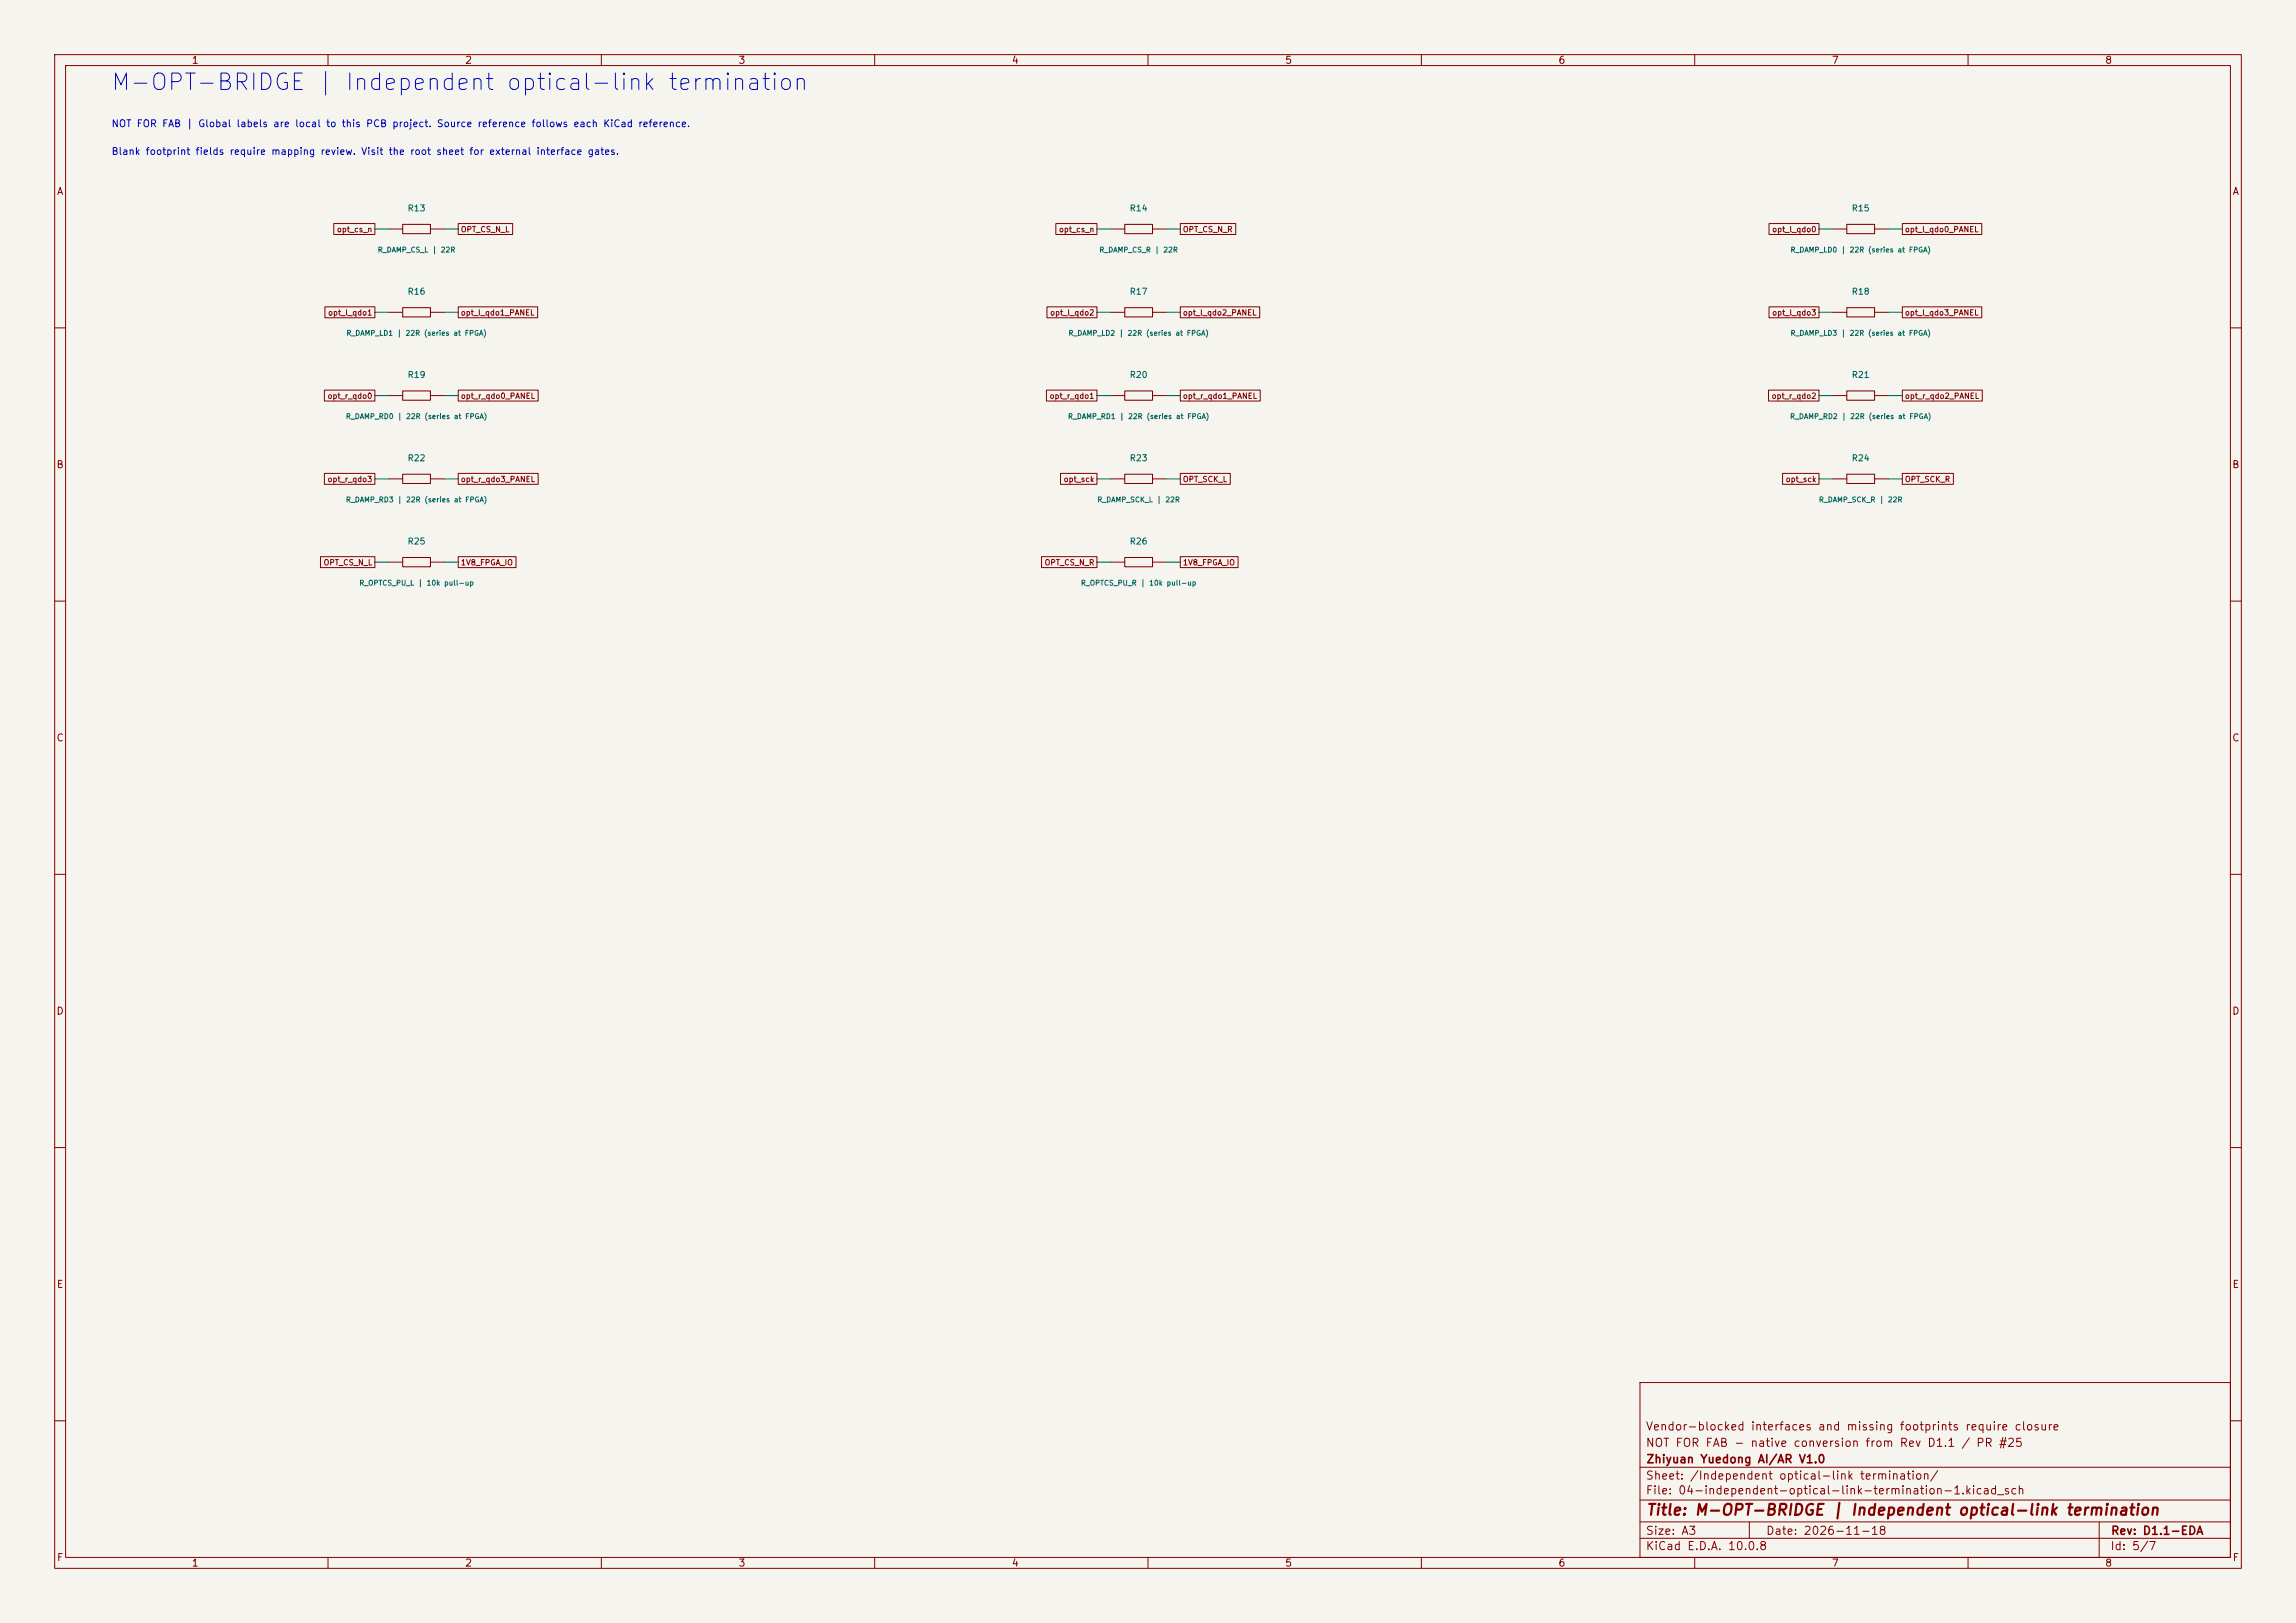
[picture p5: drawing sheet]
<svg xmlns="http://www.w3.org/2000/svg" width="420mm" height="297mm" viewBox="0 0 420 297" stroke-linecap="round" stroke-linejoin="round" font-family="sans-serif">
<defs><g id="words">
<text font-size="3" fill="#0000c2" x="20.1" y="17.3">M-OPT-BRIDGE | Independent optical-link termination</text>
<text font-size="2" fill="#840000" x="301" y="277.8">Title: M-OPT-BRIDGE | Independent optical-link termination</text>
<g font-size="1.5" fill="#840000">
<text x="300.9" y="262.1">Vendor-blocked interfaces and missing footprints require closure</text>
<text x="300.9" y="265.1">NOT FOR FAB - native conversion from Rev D1.1 / PR #25</text>
<text x="301" y="268.1">Zhiyuan Yuedong AI/AR V1.0</text>
<text x="300.9" y="273.8">File: 04-independent-optical-link-termination-1.kicad_sch</text>
<text x="300.9" y="271.1">Sheet: /Independent optical-link termination/</text>
<text x="300.9" y="281.2">Size: A3</text>
<text x="322.9" y="281.2">Date: 2026-11-18</text>
<text x="386" y="281.2">Rev: D1.1-EDA</text>
<text x="300.9" y="284">KiCad E.D.A. 10.0.8</text>
<text x="385.9" y="284">Id: 5/7</text>
</g>
<g font-size="1.3" fill="#840000">
<text x="35" y="12">1</text>
<text x="85" y="12">2</text>
<text x="135" y="12">3</text>
<text x="185" y="12">4</text>
<text x="235" y="12">5</text>
<text x="285" y="12">6</text>
<text x="335" y="12">7</text>
<text x="385" y="12">8</text>
<text x="10.3" y="36">A</text>
<text x="408.3" y="36">A</text>
<text x="10.2" y="86">B</text>
<text x="408.2" y="86">B</text>
<text x="10.2" y="136">C</text>
<text x="408.2" y="136">C</text>
<text x="10.2" y="186">D</text>
<text x="408.2" y="186">D</text>
<text x="10.3" y="236">E</text>
<text x="408.3" y="236">E</text>
<text x="10.3" y="286">F</text>
<text x="35" y="287">1</text>
<text x="85" y="287">2</text>
<text x="135" y="287">3</text>
<text x="185" y="287">4</text>
<text x="235" y="287">5</text>
<text x="285" y="287">6</text>
<text x="335" y="287">7</text>
<text x="385" y="287">8</text>
<text x="408.3" y="286">F</text>
</g>
<g font-size="1.3" fill="#0000c2">
<text x="20.3" y="23.6">NOT FOR FAB | Global labels are local to this PCB project. Source reference follows each KiCad reference.</text>
<text x="20.3" y="28.7">Blank footprint fields require mapping review. Visit the root sheet for external interface gates.</text>
</g>
<g font-size="1.1" fill="#006464">
<text x="74.5" y="38.9">R13</text>
<text x="206.5" y="38.9">R14</text>
<text x="338.6" y="38.9">R15</text>
<text x="74.5" y="54.2">R16</text>
<text x="206.5" y="54.2">R17</text>
<text x="338.6" y="54.2">R18</text>
<text x="74.5" y="69.4">R19</text>
<text x="206.5" y="69.4">R20</text>
<text x="338.6" y="69.4">R21</text>
<text x="74.5" y="84.7">R22</text>
<text x="206.5" y="84.7">R23</text>
<text x="338.6" y="84.7">R24</text>
<text x="74.5" y="99.9">R25</text>
<text x="206.5" y="99.9">R26</text>
</g>
<g font-size="1" fill="#840000">
<text x="61.5" y="42.7">opt_cs_n</text>
<text x="84.2" y="42.7">OPT_CS_N_L</text>
<text x="193.6" y="42.7">opt_cs_n</text>
<text x="216.3" y="42.7">OPT_CS_N_R</text>
<text x="324.1" y="42.7">opt_l_qdo0</text>
<text x="348.4" y="42.7">opt_l_qdo0_PANEL</text>
<text x="59.9" y="58">opt_l_qdo1</text>
<text x="84.2" y="58">opt_l_qdo1_PANEL</text>
<text x="192" y="58">opt_l_qdo2</text>
<text x="216.3" y="58">opt_l_qdo2_PANEL</text>
<text x="324.1" y="58">opt_l_qdo3</text>
<text x="348.4" y="58">opt_l_qdo3_PANEL</text>
<text x="59.8" y="73.2">opt_r_qdo0</text>
<text x="84.2" y="73.2">opt_r_qdo0_PANEL</text>
<text x="191.9" y="73.2">opt_r_qdo1</text>
<text x="216.3" y="73.2">opt_r_qdo1_PANEL</text>
<text x="324" y="73.2">opt_r_qdo2</text>
<text x="348.4" y="73.2">opt_r_qdo2_PANEL</text>
<text x="59.8" y="88.5">opt_r_qdo3</text>
<text x="84.2" y="88.5">opt_r_qdo3_PANEL</text>
<text x="194.5" y="88.5">opt_sck</text>
<text x="216.3" y="88.5">OPT_SCK_L</text>
<text x="326.5" y="88.5">opt_sck</text>
<text x="348.4" y="88.5">OPT_SCK_R</text>
<text x="59.1" y="103.7">OPT_CS_N_L</text>
<text x="84.2" y="103.7">1V8_FPGA_IO</text>
<text x="191" y="103.7">OPT_CS_N_R</text>
<text x="216.3" y="103.7">1V8_FPGA_IO</text>
</g>
<g font-size=".9" fill="#006464">
<text x="69" y="46.4">R_DAMP_CS_L | 22R</text>
<text x="201" y="46.4">R_DAMP_CS_R | 22R</text>
<text x="327.4" y="46.4">R_DAMP_LD0 | 22R (series at FPGA)</text>
<text x="63.3" y="61.7">R_DAMP_LD1 | 22R (series at FPGA)</text>
<text x="195.4" y="61.7">R_DAMP_LD2 | 22R (series at FPGA)</text>
<text x="327.4" y="61.7">R_DAMP_LD3 | 22R (series at FPGA)</text>
<text x="63.2" y="76.9">R_DAMP_RD0 | 22R (series at FPGA)</text>
<text x="195.3" y="76.9">R_DAMP_RD1 | 22R (series at FPGA)</text>
<text x="327.3" y="76.9">R_DAMP_RD2 | 22R (series at FPGA)</text>
<text x="63.2" y="92.1">R_DAMP_RD3 | 22R (series at FPGA)</text>
<text x="200.6" y="92.1">R_DAMP_SCK_L | 22R</text>
<text x="332.6" y="92.1">R_DAMP_SCK_R | 22R</text>
<text x="65.6" y="107.4">R_OPTCS_PU_L | 10k pull-up</text>
<text x="197.6" y="107.4">R_OPTCS_PU_R | 10k pull-up</text>
</g>
</g></defs>
<path d="M0 0h420v297h-420z" fill="#f5f4ef" stroke="#f5f4ef" stroke-width=".18"/>
<g fill="none" stroke="#840000" stroke-width=".18">
<path d="M10 10h400v277h-400zM12 12h396v273h-396zM60 10v2M110 10v2M160 10v2M210 10v2M260 10v2M310 10v2M360 10v2M59.4 56.1h9.2v2.1h-9.2zM61.1 40.9h7.5v2h-7.5zM71.1 57.2h2.6"/>
<path d="M71.1 41.9h2.6M78.7 57.2h2.6M78.7 41.9h2.6M83.8 56.1h14.5v2.1h-14.5zM83.8 40.9h10v2h-10zM191.5 56.1h9.2v2.1h-9.2zM193.1 40.9h7.6v2h-7.6zM203.2 57.2h2.5M203.2 41.9h2.5M210.8 57.2h2.6M210.8 41.9h2.6M215.9 56.1h14.5v2.1h-14.5z"/>
<path d="M215.9 40.9h10.1v2h-10.1zM323.6 40.9h9.1v2h-9.1zM323.6 56.1h9.1v2.1h-9.1zM335.3 57.2h2.5M335.3 41.9h2.5M342.9 57.2h2.5M342.9 41.9h2.5M348 40.9h14.5v2h-14.5zM348 56.1h14.5v2.1h-14.5zM10 60h2M59.3 71.4h9.3v2h-9.3zM71.1 72.4h2.6"/>
<path d="M78.7 72.4h2.6M83.8 71.4h14.6v2h-14.6zM191.4 71.4h9.3v2h-9.3zM203.2 72.4h2.5M210.8 72.4h2.6M215.9 71.4h14.6v2h-14.6zM323.5 71.4h9.2v2h-9.2zM335.3 72.4h2.5M342.9 72.4h2.5M348 71.4h14.6v2h-14.6zM408 60h2M59.3 86.6h9.3v2h-9.3z"/>
<path d="M71.1 87.6h2.6M78.7 87.6h2.6M83.8 86.6h14.6v2h-14.6zM194 86.6h6.7v2h-6.7zM203.2 87.6h2.5M210.8 87.6h2.6M215.9 86.6h9.1v2h-9.1zM326.1 86.6h6.6v2h-6.6zM335.3 87.6h2.5M342.9 87.6h2.5M348 86.6h9.3v2h-9.3zM10 110h2"/>
<path d="M58.6 101.9h10v2h-10zM71.1 102.9h2.6M78.7 102.9h2.6M83.8 101.9h10.6v2h-10.6zM190.5 101.9h10.2v2h-10.2zM203.2 102.9h2.5M210.8 102.9h2.6M215.9 101.9h10.6v2h-10.6zM408 110h2M10 160h2M408 160h2M10 210h2"/>
<path d="M408 210h2M300 253h108v32h-108zM10 260h2M300 278.5h108M300 274.5h108M300 268.5h108M320 278.5v3M384 278.5v6.5M408 260h2M60 285v2M110 285v2M160 285v2"/>
<path d="M210 285v2M260 285v2M300 281.5h108M310 285v2M360 285v2"/>
</g>
<g fill="none" stroke="#840000" stroke-width=".19">
<path d="M73.7 41.1h5v1.7h-5zM73.7 56.3h5v1.7h-5zM205.7 56.3h5.1v1.7h-5.1zM205.7 41.1h5.1v1.7h-5.1zM337.8 41.1h5.1v1.7h-5.1zM337.8 56.3h5.1v1.7h-5.1zM73.7 71.5h5v1.7h-5zM205.7 71.5h5.1v1.7h-5.1zM337.8 71.5h5.1v1.7h-5.1zM73.7 86.8h5v1.7h-5zM205.7 86.8h5.1v1.7h-5.1zM337.8 86.8h5.1v1.7h-5.1z"/>
<path d="M73.7 102h5v1.7h-5zM205.7 102h5.1v1.7h-5.1z"/>
</g>
<g fill="none" stroke="#009600" stroke-width=".18">
<path d="M68.6 57.2h2.5M68.6 41.9h2.5M81.3 57.2h2.5M81.3 41.9h2.5M200.7 57.2h2.5M200.7 41.9h2.5M213.4 57.2h2.5M213.4 41.9h2.5M332.7 57.2h2.6M332.7 41.9h2.6M345.4 57.2h2.6M345.4 41.9h2.6"/>
<path d="M68.6 72.4h2.5M81.3 72.4h2.5M200.7 72.4h2.5M213.4 72.4h2.5M332.7 72.4h2.6M345.4 72.4h2.6M68.6 87.6h2.5M81.3 87.6h2.5M200.7 87.6h2.5M213.4 87.6h2.5M332.7 87.6h2.6M345.4 87.6h2.6"/>
<path d="M68.6 102.9h2.5M81.3 102.9h2.5M200.7 102.9h2.5M213.4 102.9h2.5"/>
</g>
<use href="#words"/>
</svg>
